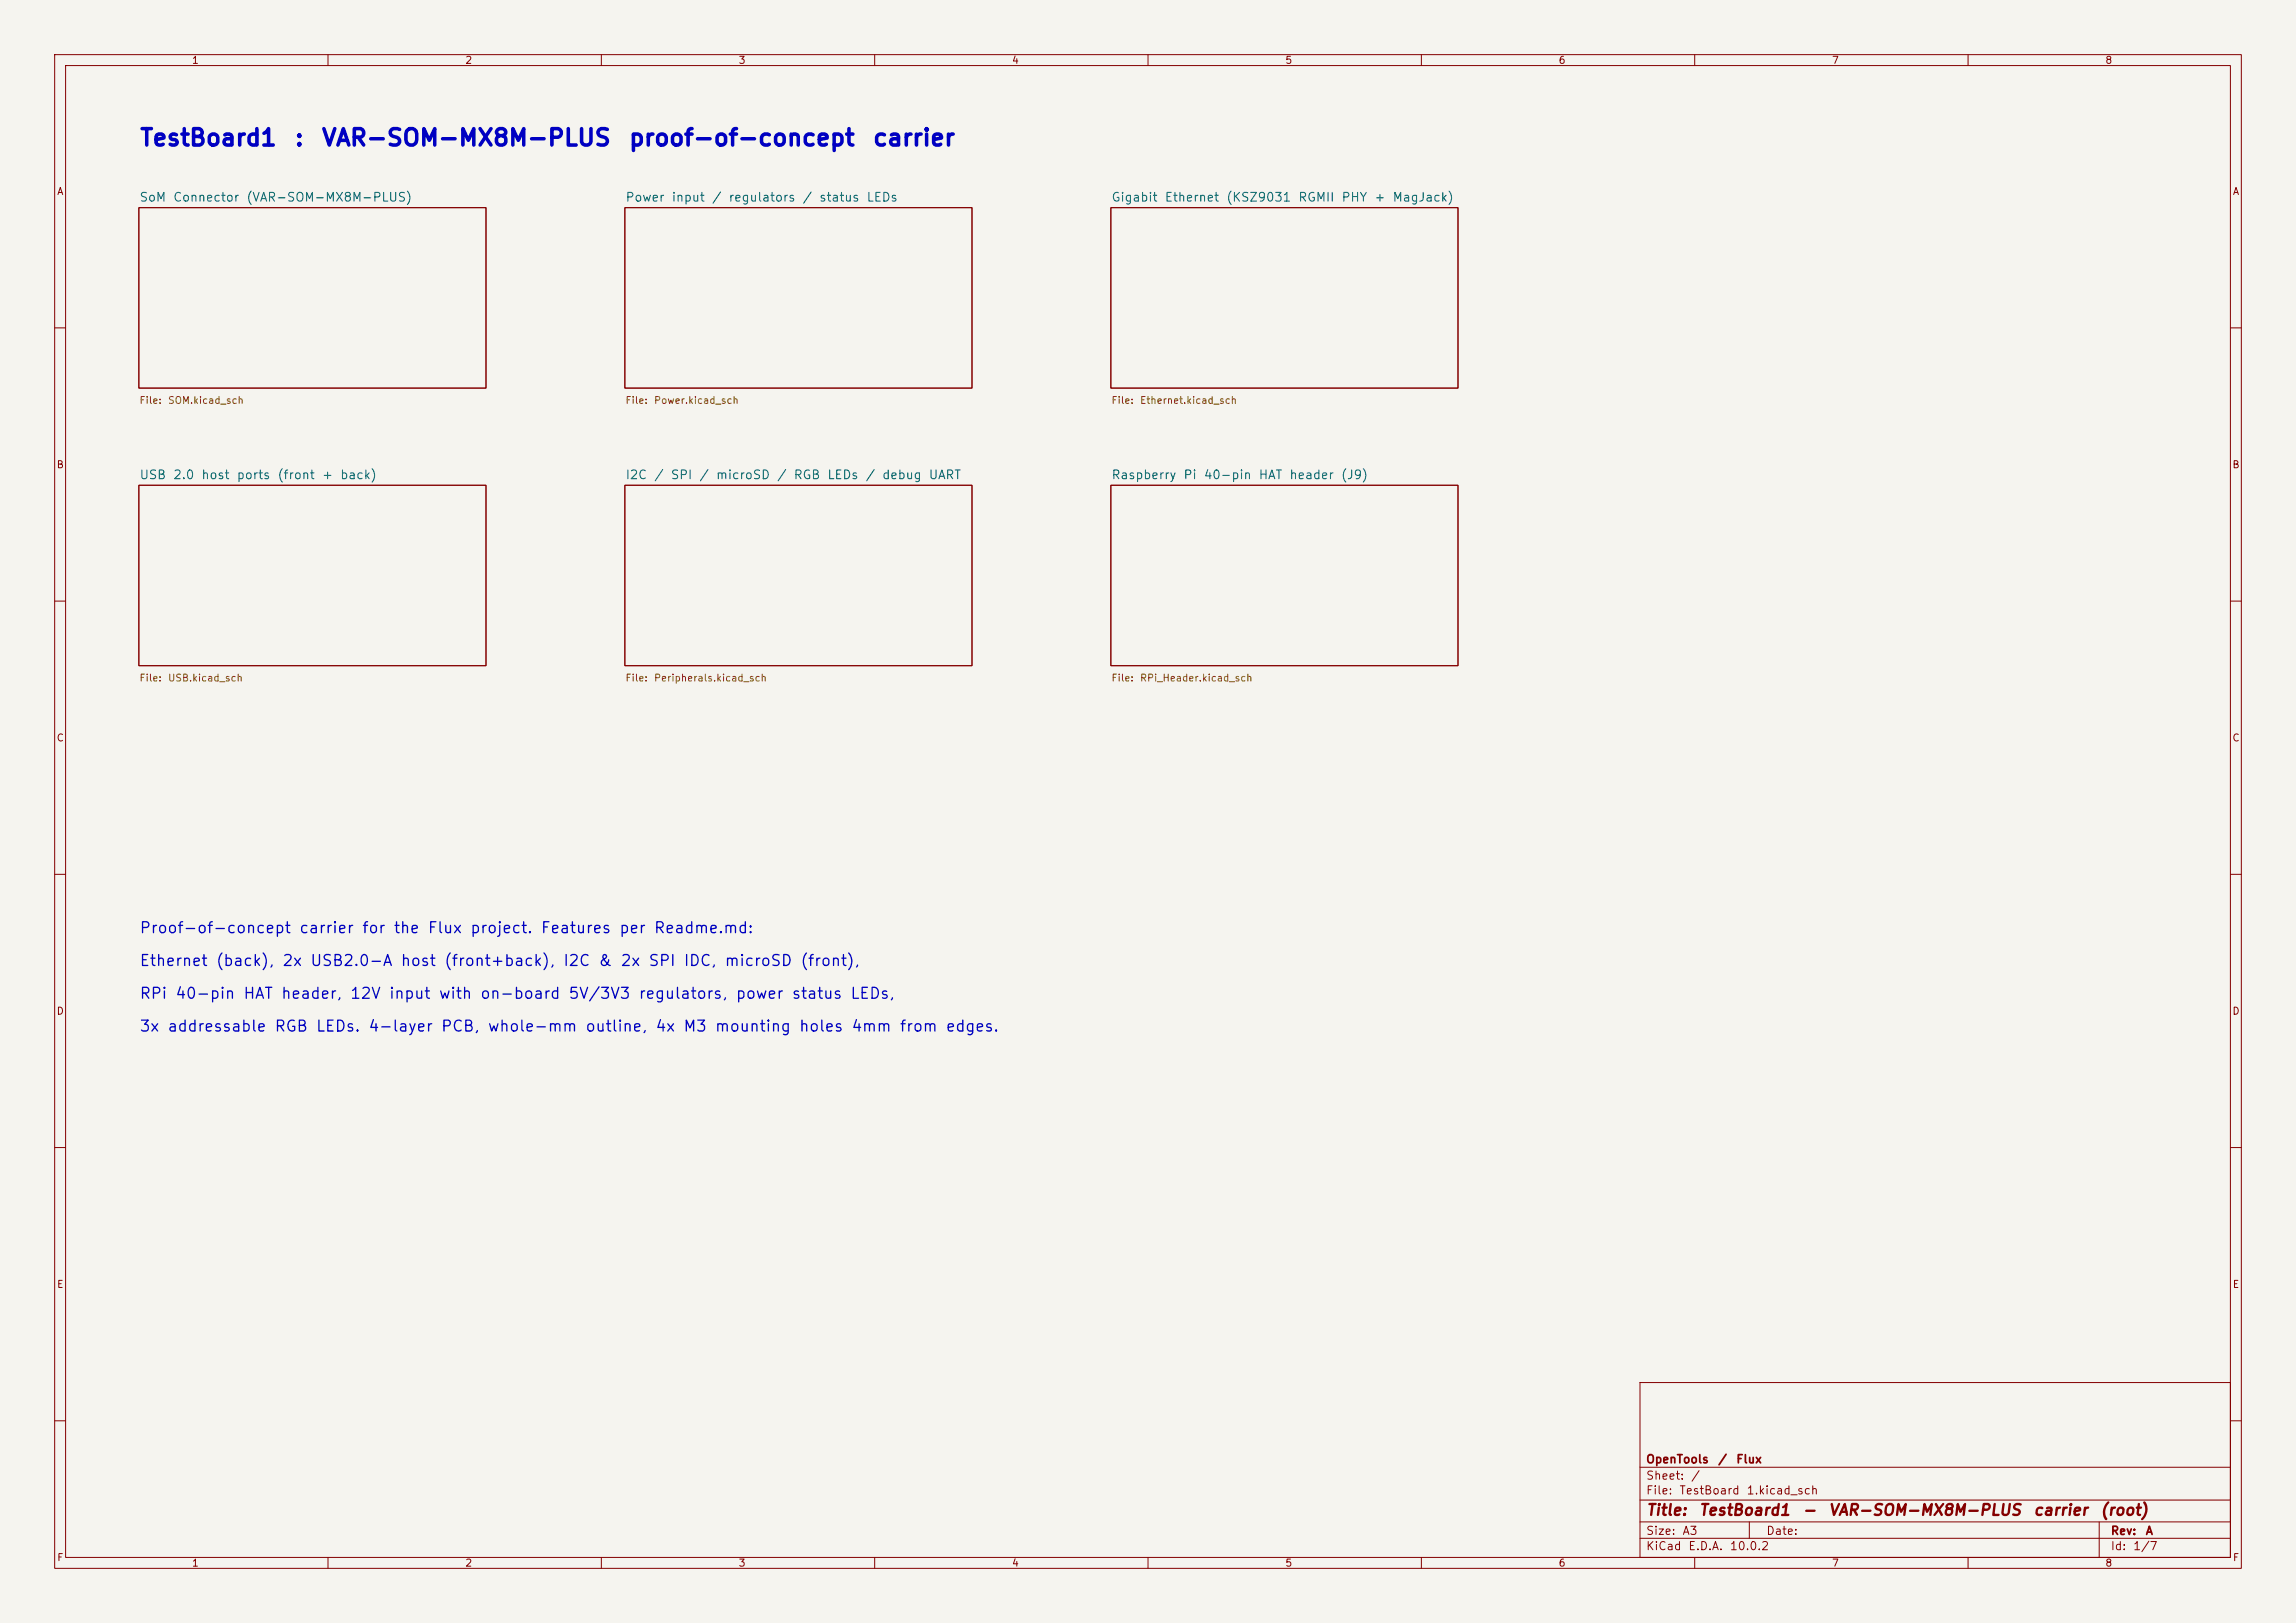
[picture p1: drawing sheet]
<svg xmlns="http://www.w3.org/2000/svg" width="420mm" height="297mm" viewBox="0 0 420 297" stroke-linecap="round" stroke-linejoin="round" font-family="sans-serif">
<defs><g id="words">
<g font-size="3" fill="#0000c2">
<text x="25.4" y="27.4">TestBoard1</text>
<text x="53.7" y="27.4">:</text>
<text x="58.7" y="27.4">VAR-SOM-MX8M-PLUS</text>
<text x="114.9" y="27.4">proof-of-concept</text>
<text x="159.5" y="27.4">carrier</text>
</g>
<g font-size="2" fill="#0000c2">
<text x="25.4" y="171.3">Proof-of-concept carrier for the Flux project. Features per Readme.md:</text>
<text x="25.4" y="177.3">Ethernet (back), 2x USB2.0-A host (front+back), I2C &amp; 2x SPI IDC, microSD (front),</text>
<text x="25.4" y="183.3">RPi 40-pin HAT header, 12V input with on-board 5V/3V3 regulators, power status LEDs,</text>
<text x="25.4" y="189.3">3x addressable RGB LEDs. 4-layer PCB, whole-mm outline, 4x M3 mounting holes 4mm from edges.</text>
</g>
<g font-size="2" fill="#840000">
<text x="301" y="277.8">Title:</text>
<text x="310.7" y="277.8">TestBoard1</text>
<text x="329.6" y="277.8">-</text>
<text x="334.4" y="277.8">VAR-SOM-MX8M-PLUS</text>
<text x="371.8" y="277.8">carrier</text>
<text x="384" y="277.8">(root)</text>
</g>
<g font-size="1.6" fill="#006464">
<text x="25.4" y="37.3">SoM Connector (VAR-SOM-MX8M-PLUS)</text>
<text x="114.3" y="37.3">Power input / regulators / status LEDs</text>
<text x="203.2" y="37.3">Gigabit Ethernet (KSZ9031 RGMII PHY + MagJack)</text>
<text x="25.4" y="88.1">USB 2.0 host ports (front + back)</text>
<text x="114.3" y="88.1">I2C / SPI / microSD / RGB LEDs / debug UART</text>
<text x="203.2" y="88.1">Raspberry Pi 40-pin HAT header (J9)</text>
</g>
<g font-size="1.5" fill="#840000">
<text x="301" y="268.1">OpenTools</text>
<text x="314.2" y="268.1">/</text>
<text x="317.5" y="268.1">Flux</text>
<text x="301" y="273.8">File:</text>
<text x="301" y="271.1">Sheet:</text>
<text x="307.1" y="273.8">TestBoard</text>
<text x="309.2" y="271.1">/</text>
<text x="319.4" y="273.8">1.kicad_sch</text>
<text x="301" y="281.2">Size:</text>
<text x="307.6" y="281.2">A3</text>
<text x="323" y="281.2">Date:</text>
<text x="386" y="281.2">Rev:</text>
<text x="392.4" y="281.2">A</text>
<text x="301" y="284">KiCad</text>
<text x="308.7" y="284">E.D.A.</text>
<text x="316.3" y="284">10.0.2</text>
<text x="386" y="284">Id:</text>
<text x="390.1" y="284">1/7</text>
</g>
<g font-size="1.3" fill="#840000">
<text x="35" y="12">1</text>
<text x="85" y="12">2</text>
<text x="135" y="12">3</text>
<text x="185" y="12">4</text>
<text x="235" y="12">5</text>
<text x="285" y="12">6</text>
<text x="335" y="12">7</text>
<text x="385" y="12">8</text>
<text x="10.3" y="36">A</text>
<text x="408.3" y="36">A</text>
<text x="10.3" y="86">B</text>
<text x="408.2" y="86">B</text>
<text x="10.3" y="136">C</text>
<text x="408.2" y="136">C</text>
<text x="10.3" y="186">D</text>
<text x="408.2" y="186">D</text>
<text x="10.3" y="236">E</text>
<text x="408.3" y="236">E</text>
<text x="10.3" y="286">F</text>
<text x="35" y="287">1</text>
<text x="85" y="287">2</text>
<text x="135" y="287">3</text>
<text x="185" y="287">4</text>
<text x="235" y="287">5</text>
<text x="285" y="287">6</text>
<text x="335" y="287">7</text>
<text x="385" y="287">8</text>
<text x="408.3" y="286">F</text>
</g>
<g font-size="1.3" fill="#725600">
<text x="25.4" y="74.2">File:</text>
<text x="30.6" y="74.2">SOM.kicad_sch</text>
<text x="114.3" y="74.2">File:</text>
<text x="119.5" y="74.2">Power.kicad_sch</text>
<text x="203.2" y="74.2">File:</text>
<text x="208.4" y="74.2">Ethernet.kicad_sch</text>
<text x="25.4" y="125">File:</text>
<text x="30.6" y="125">USB.kicad_sch</text>
<text x="114.3" y="125">File:</text>
<text x="119.5" y="125">Peripherals.kicad_sch</text>
<text x="203.2" y="125">File:</text>
<text x="208.4" y="125">RPi_Header.kicad_sch</text>
</g>
</g></defs>
<path d="M0 0h420v297h-420z" fill="#f5f4ef" stroke="#f5f4ef" stroke-width=".18"/>
<g fill="none" stroke="#840000" stroke-width=".18">
<path d="M10 10h400v277h-400zM12 12h396v273h-396zM60 10v2M110 10v2M160 10v2M210 10v2M260 10v2M310 10v2M360 10v2M25.4 38h63.5v33h-63.5zM114.3 38h63.5v33h-63.5zM203.2 38h63.5v33h-63.5z"/>
<path d="M10 60h2M408 60h2M25.4 88.8h63.5v33h-63.5zM114.3 88.8h63.5v33h-63.5zM203.2 88.8h63.5v33h-63.5zM10 110h2M408 110h2M10 160h2M408 160h2M10 210h2M408 210h2M300 253h108v32h-108z"/>
<path d="M10 260h2M300 278.5h108M300 274.5h108M300 268.5h108M320 278.5v3M384 278.5v6.5M408 260h2M60 285v2M110 285v2M160 285v2M210 285v2M260 285v2"/>
<path d="M300 281.5h108M310 285v2M360 285v2"/>
</g>
<use href="#words"/>
</svg>
